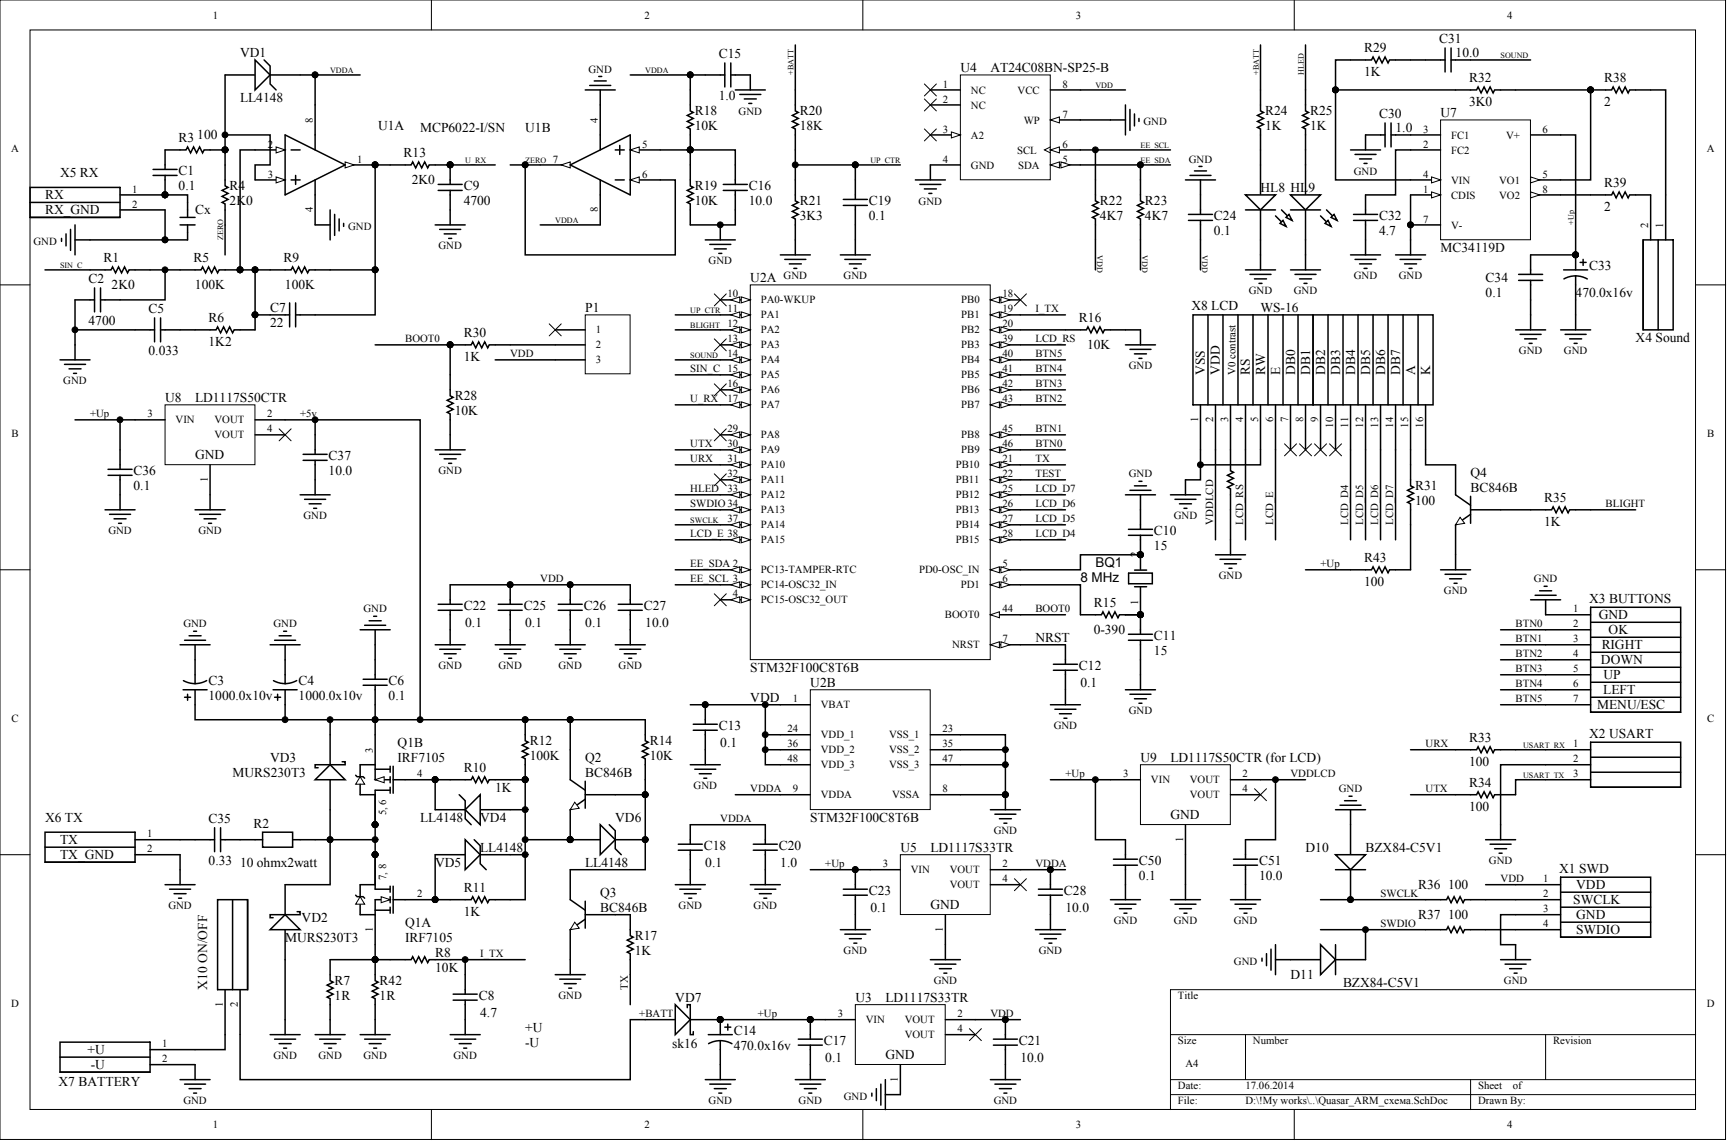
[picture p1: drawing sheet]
<svg xmlns="http://www.w3.org/2000/svg" width="488mm" height="322mm" viewBox="0 0 488 322" stroke-linecap="round" stroke-linejoin="round" font-family="sans-serif">
<defs><g id="words">
<g font-size="3.8">
<text x="67.7" y="16.1">VD1</text>
<text x="202.8" y="16.5">C15</text>
<text x="384.9" y="14.8">R29</text>
<text x="406" y="12.3">C31</text>
<text x="410.7" y="16.1">10.0</text>
<text x="271" y="20.3">U4</text>
<text x="279.4" y="20.3">AT24C08BN-SP25-B</text>
<text x="384.9" y="21.6">1K</text>
<text x="414.5" y="23.3">R32</text>
<text x="452.6" y="23.3">R38</text>
<text x="67.7" y="28.8">LL4148</text>
<text x="202.8" y="28.3">1.0</text>
<text x="196" y="32.6">R18</text>
<text x="225.7" y="32.6">R20</text>
<text x="356.9" y="32.6">R24</text>
<text x="369.6" y="32.6">R25</text>
<text x="389.1" y="33.4">C30</text>
<text x="406.4" y="33">U7</text>
<text x="414.5" y="30">3K0</text>
<text x="452.6" y="30">2</text>
<text x="50.4" y="40.2">R3</text>
<text x="55.7" y="39.3">100</text>
<text x="106.7" y="36.8">U1A</text>
<text x="118.5" y="37.2">MCP6022-I/SN</text>
<text x="148.2" y="37.2">U1B</text>
<text x="196" y="36.8">10K</text>
<text x="225.7" y="36.8">18K</text>
<text x="356.9" y="36.8">1K</text>
<text x="369.6" y="36.8">1K</text>
<text x="393.7" y="37.2">1.0</text>
<text x="113.9" y="44.4">R13</text>
<text x="16.9" y="49.9">X5 RX</text>
<text x="50.4" y="53.7">0.1</text>
<text x="50.4" y="49.5">C1</text>
<text x="64.8" y="53.7">R4</text>
<text x="116.2" y="52">2K0</text>
<text x="130.8" y="53.7">C9</text>
<text x="196" y="53.7">R19</text>
<text x="211.3" y="53.7">C16</text>
<text x="452.6" y="52.9">R39</text>
<text x="12.7" y="56.3">RX</text>
<text x="64.8" y="57.9">2K0</text>
<text x="130.8" y="57.9">4700</text>
<text x="196" y="57.9">10K</text>
<text x="211.3" y="57.9">10.0</text>
<text x="225.7" y="57.9">R21</text>
<text x="245.1" y="57.9">C19</text>
<text x="310.3" y="57.9">R22</text>
<text x="323" y="57.9">R23</text>
<text x="355.6" y="54.1">HL8 HL</text>
<text x="369.1" y="54.1">9</text>
<text x="452.6" y="59.6">2</text>
<text x="12.7" y="60.5">RX_GND</text>
<text x="55" y="60.5">Cx</text>
<text x="225.7" y="62.2">3K3</text>
<text x="245.1" y="62.2">0.1</text>
<text x="310.3" y="62.2">4K7</text>
<text x="323" y="62.2">4K7</text>
<text x="342.5" y="62.2">C24</text>
<text x="389.1" y="62.2">C32</text>
<text x="342.5" y="66.4">0.1</text>
<text x="389.1" y="66.4">4.7</text>
<text x="406.4" y="71.1">MC34119D</text>
<text x="29.2" y="74">R1</text>
<text x="54.6" y="74">R5</text>
<text x="80" y="74">R9</text>
<text x="448.4" y="76.1">C33</text>
<text x="25" y="79.9">C2</text>
<text x="31.5" y="81.6">2K0</text>
<text x="55" y="81.6">100K</text>
<text x="80.4" y="81.6">100K</text>
<text x="211.7" y="79.5">U2A</text>
<text x="419.1" y="83.7">0.1</text>
<text x="419.1" y="79.5">C34</text>
<text x="444.5" y="83.7">470.0x16v</text>
<text x="41.9" y="88.4">C5</text>
<text x="76.2" y="88">C7</text>
<text x="165.1" y="88">P1</text>
<text x="336.2" y="87.6">X8 LCD</text>
<text x="355.6" y="88">WS-16</text>
<text x="25" y="91.8">4700</text>
<text x="58.8" y="90.9">R6</text>
<text x="76.2" y="92.2">22</text>
<text x="130.8" y="95.2">R30</text>
<text x="304.4" y="90.9">R16</text>
<text x="41.9" y="100.2">0.033</text>
<text x="58.8" y="97.7">1K2</text>
<text x="130.8" y="101.9">1K</text>
<text x="306.7" y="98.6">10K</text>
<text x="461.5" y="96.4">X4 Sound</text>
<text x="340" y="105.7" transform="rotate(-90 340 105.7)">VSS</text>
<text x="344.2" y="105.7" transform="rotate(-90 344.2 105.7)">VDD</text>
<text x="352.7" y="105.7" transform="rotate(-90 352.7 105.7)">RS</text>
<text x="356.9" y="105.7" transform="rotate(-90 356.9 105.7)">RW</text>
<text x="361.1" y="105.7" transform="rotate(-90 361.1 105.7)">E</text>
<text x="365.4" y="105.7" transform="rotate(-90 365.4 105.7)">DB0</text>
<text x="369.6" y="105.7" transform="rotate(-90 369.6 105.7)">DB1</text>
<text x="373.8" y="105.7" transform="rotate(-90 373.8 105.7)">DB2</text>
<text x="378.1" y="105.7" transform="rotate(-90 378.1 105.7)">DB3</text>
<text x="382.3" y="105.7" transform="rotate(-90 382.3 105.7)">DB4</text>
<text x="386.5" y="105.7" transform="rotate(-90 386.5 105.7)">DB5</text>
<text x="390.8" y="105.7" transform="rotate(-90 390.8 105.7)">DB6</text>
<text x="395" y="105.7" transform="rotate(-90 395 105.7)">DB7</text>
<text x="399.2" y="105.7" transform="rotate(-90 399.2 105.7)">A</text>
<text x="403.5" y="105.7" transform="rotate(-90 403.5 105.7)">K</text>
<text x="46.6" y="113.4">U8</text>
<text x="55" y="113.4">LD1117S50CTR</text>
<text x="128.3" y="112.9">R28</text>
<text x="128.3" y="117.2">10K</text>
<text x="55" y="129.4">GND</text>
<text x="92.7" y="129.9">C37</text>
<text x="37.7" y="134.1">C36</text>
<text x="92.7" y="134.1">10.0</text>
<text x="414.9" y="134.5">Q4</text>
<text x="37.7" y="138.3">0.1</text>
<text x="399.2" y="142.5">100</text>
<text x="399.2" y="138.3">R31</text>
<text x="414.9" y="138.7">BC846B</text>
<text x="435.7" y="141.7">R35</text>
<text x="435.7" y="148.5">1K</text>
<text x="325.6" y="155.2">15</text>
<text x="325.6" y="151">C10</text>
<text x="309.1" y="159.9">BQ1</text>
<text x="384.9" y="158.6">R43</text>
<text x="304.8" y="164.2">8 MHz</text>
<text x="384.9" y="165.4">100</text>
<text x="130.8" y="172.2">C22</text>
<text x="147.8" y="172.2">C25</text>
<text x="164.7" y="172.2">C26</text>
<text x="181.6" y="172.2">C27</text>
<text x="308.6" y="171.3">R15</text>
<text x="448.4" y="170">X3 BUTTONS</text>
<text x="131.2" y="176.8">0.1</text>
<text x="148.2" y="176.8">0.1</text>
<text x="165.1" y="176.8">0.1</text>
<text x="182.1" y="176.8">10.0</text>
<text x="308.6" y="178.9">0-390</text>
<text x="451.1" y="174.7">GND</text>
<text x="453.9" y="178.9">OK</text>
<text x="292.1" y="181">NRST</text>
<text x="325.6" y="184.9">15</text>
<text x="325.6" y="180.6">C11</text>
<text x="451.9" y="183.2">RIGHT</text>
<text x="211.7" y="189.5">STM32F100C8T6B</text>
<text x="304.4" y="189.1">C12</text>
<text x="451.7" y="187.4">DOWN</text>
<text x="452.4" y="191.6">UP</text>
<text x="58.8" y="197.5">1000.0x10v</text>
<text x="58.8" y="193.3">C3</text>
<text x="84.3" y="197.5">1000.0x10v</text>
<text x="84.3" y="193.3">C4</text>
<text x="109.7" y="197.5">0.1</text>
<text x="109.7" y="193.3">C6</text>
<text x="211.7" y="198">VDD</text>
<text x="228.6" y="193.7">U2B</text>
<text x="304.8" y="193.7">0.1</text>
<text x="452.3" y="195.8">LEFT</text>
<text x="450.6" y="200.1">MENU/ESC</text>
<text x="202.8" y="206">C13</text>
<text x="414.5" y="209.4">R33</text>
<text x="448.4" y="208.1">X2 USART</text>
<text x="76.2" y="214.9">VD3</text>
<text x="112.2" y="210.7">Q1B</text>
<text x="112.2" y="214.9">IRF7105</text>
<text x="149.5" y="214.5">100K</text>
<text x="149.5" y="210.2">R12</text>
<text x="165.1" y="214.9">Q2</text>
<text x="183.3" y="214.5">10K</text>
<text x="183.3" y="210.2">R14</text>
<text x="203.2" y="210.7">0.1</text>
<text x="321.8" y="214.9">U9</text>
<text x="330.2" y="214.9">LD1117S50CTR (for LCD)</text>
<text x="65.6" y="219.1">MURS230T3</text>
<text x="130.8" y="217.8">R10</text>
<text x="165.1" y="219.1">BC846B</text>
<text x="414.5" y="216.2">100</text>
<text x="139.7" y="223.3">1K</text>
<text x="414.5" y="222.1">R34</text>
<text x="12.7" y="231.8">X6 TX</text>
<text x="58.8" y="232.2">C35</text>
<text x="71.6" y="233.5">R2</text>
<text x="118.5" y="231.8">LL4148</text>
<text x="135.5" y="231.8">VD4</text>
<text x="173.6" y="231.8">VD6</text>
<text x="228.6" y="231.8">STM32F100C8T6B</text>
<text x="330.2" y="231">GND</text>
<text x="414.5" y="228.8">100</text>
<text x="16.9" y="238.2">TX</text>
<text x="198.6" y="239.8">C18</text>
<text x="219.7" y="239.8">C20</text>
<text x="16.9" y="242.4">TX_GND</text>
<text x="58.8" y="244.1">0.33</text>
<text x="67.7" y="244.5">10 ohmx2watt</text>
<text x="122.8" y="244.5">VD5</text>
<text x="135.5" y="240.3">LL4148</text>
<text x="165.1" y="244.5">LL4148</text>
<text x="199" y="244.5">0.1</text>
<text x="220.2" y="244.5">1.0</text>
<text x="254" y="240.3">U5</text>
<text x="262.5" y="240.3">LD1117S33TR</text>
<text x="321.3" y="244.1">C50</text>
<text x="355.2" y="244.1">C51</text>
<text x="368.3" y="240.3">D10</text>
<text x="385.3" y="240.3">BZX84-C5V1</text>
<text x="130.8" y="251.7">R11</text>
<text x="321.3" y="248.3">0.1</text>
<text x="355.2" y="248.3">10.0</text>
<text x="400.1" y="250.8">R36</text>
<text x="408.6" y="250.8">100</text>
<text x="439.9" y="246.2">X1 SWD</text>
<text x="444.7" y="250.8">VDD</text>
<text x="169.4" y="253">Q3</text>
<text x="169.4" y="257.2">BC846B</text>
<text x="245.1" y="252.5">C23</text>
<text x="245.6" y="257.2">0.1</text>
<text x="262.5" y="256.3">GND</text>
<text x="300.2" y="252.5">C28</text>
<text x="300.6" y="257.2">10.0</text>
<text x="443.9" y="255.1">SWCLK</text>
<text x="85.1" y="260.1">VD2</text>
<text x="114.3" y="261.4">Q1A</text>
<text x="130.8" y="258.5">1K</text>
<text x="400.1" y="259.3">R37</text>
<text x="408.6" y="259.3">100</text>
<text x="444.7" y="259.3">GND</text>
<text x="444.7" y="263.5">SWDIO</text>
<text x="80.4" y="265.6">MURS230T3</text>
<text x="114.3" y="265.6">IRF7105</text>
<text x="122.8" y="269.9">R8</text>
<text x="179.1" y="269.5">1K</text>
<text x="179.1" y="265.2">R17</text>
<text x="122.8" y="274.1">10K</text>
<text x="58.4" y="279.2" transform="rotate(-90 58.4 279.2)">X10 ON/OFF</text>
<text x="94.4" y="277.9">R7</text>
<text x="107.1" y="277.9">R42</text>
<text x="364.1" y="276.2">D11</text>
<text x="378.9" y="278.3">BZX84-C5V1</text>
<text x="94.4" y="282.1">1R</text>
<text x="107.1" y="282.1">1R</text>
<text x="135.1" y="282.1">C8</text>
<text x="135.5" y="286.8">4.7</text>
<text x="190.5" y="282.6">VD7</text>
<text x="241.3" y="282.6">U3</text>
<text x="249.8" y="282.6">LD1117S33TR</text>
<text x="148.2" y="291">+U</text>
<text x="207" y="291.9">C14</text>
<text x="24.7" y="297.4">+U</text>
<text x="148.2" y="295.3">-U</text>
<text x="189.7" y="295.7">sk16</text>
<text x="207" y="296.1">470.0x16v</text>
<text x="232.4" y="294.8">C17</text>
<text x="232.9" y="299.5">0.1</text>
<text x="249.8" y="298.6">GND</text>
<text x="287.5" y="294.8">C21</text>
<text x="287.9" y="299.5">10.0</text>
<text x="25.6" y="301.6">-U</text>
<text x="16.5" y="306.3">X7 BATTERY</text>
</g>
<g font-size="3">
<text x="60.1" y="5.2">1</text>
<text x="181.8" y="5.2">2</text>
<text x="303.5" y="5.2">3</text>
<text x="425.2" y="5.2">4</text>
<text x="166" y="20.5">GND</text>
<text x="266.1" y="24.7">1</text>
<text x="266.1" y="28.9">2</text>
<text x="273.9" y="26.4">NC</text>
<text x="287.1" y="26.4">VCC</text>
<text x="299.8" y="24.7">8</text>
<text x="88.2" y="34.7" transform="rotate(-90 88.2 34.7)">8</text>
<text x="168.7" y="34.7" transform="rotate(-90 168.7 34.7)">4</text>
<text x="208.4" y="32.3">GND</text>
<text x="273.9" y="30.6">NC</text>
<text x="288.8" y="34.8">WP</text>
<text x="299.8" y="33.2">7</text>
<text x="322.6" y="35.3">GND</text>
<text x="75.5" y="41.6">2</text>
<text x="181.2" y="41.6">5</text>
<text x="266.1" y="37.4">3</text>
<text x="273.9" y="39.1">A2</text>
<text x="299.8" y="41.6">6</text>
<text x="401.5" y="37.4">3</text>
<text x="401.5" y="41.6">2</text>
<text x="409.4" y="39.1">FC1</text>
<text x="424.9" y="39.1">V+</text>
<text x="435.2" y="37.4">6</text>
<text x="3.1" y="42.9">A</text>
<text x="100.8" y="45.8">1</text>
<text x="156" y="45.8">7</text>
<text x="266.1" y="45.8">4</text>
<text x="273.9" y="47.5">GND</text>
<text x="287" y="43.3">SCL</text>
<text x="287.3" y="47.5">SDA</text>
<text x="299.8" y="45.8">5</text>
<text x="335.4" y="45.8">GND</text>
<text x="409.4" y="43.3">FC2</text>
<text x="481.6" y="42.9">A</text>
<text x="75.5" y="50.1">3</text>
<text x="181.2" y="50.1">6</text>
<text x="382" y="49.2">GND</text>
<text x="401.5" y="50.1">4</text>
<text x="409.4" y="51.8">VIN</text>
<text x="423" y="51.8">VO1</text>
<text x="435.2" y="50.1">5</text>
<text x="37.3" y="54.3">1</text>
<text x="37.3" y="58.5">2</text>
<text x="88.2" y="59.9" transform="rotate(-90 88.2 59.9)">4</text>
<text x="168.7" y="59.9" transform="rotate(-90 168.7 59.9)">8</text>
<text x="259.2" y="57.7">GND</text>
<text x="401.5" y="54.3">1</text>
<text x="409.4" y="56">CDIS</text>
<text x="423" y="56">VO2</text>
<text x="435.2" y="54.3">8</text>
<text x="98.2" y="64.9">GND</text>
<text x="401.5" y="62.8">7</text>
<text x="409.4" y="64.5">V-</text>
<text x="465" y="64.3" transform="rotate(-90 465 64.3)">2</text>
<text x="469.3" y="64.3" transform="rotate(-90 469.3 64.3)">1</text>
<text x="9.4" y="69.1">GND</text>
<text x="123.7" y="70.4">GND</text>
<text x="199.9" y="74.6">GND</text>
<text x="205.3" y="83.9">10</text>
<text x="221.1" y="78.8">GND</text>
<text x="238" y="78.8">GND</text>
<text x="282.8" y="83.9">18</text>
<text x="352.3" y="83.1">GND</text>
<text x="365" y="83.1">GND</text>
<text x="382" y="78.8">GND</text>
<text x="394.7" y="78.8">GND</text>
<text x="205.3" y="88.1">11</text>
<text x="214.7" y="85.6">PA0-WKUP</text>
<text x="214.7" y="89.8">PA1</text>
<text x="271.2" y="85.6">PB0</text>
<text x="271.2" y="89.8">PB1</text>
<text x="282.8" y="88.1">19</text>
<text x="292.1" y="88.1">I_TX</text>
<text x="168.1" y="94.1">1</text>
<text x="205.3" y="92.4">12</text>
<text x="214.7" y="94.1">PA2</text>
<text x="271.2" y="94.1">PB2</text>
<text x="282.8" y="92.4">20</text>
<text x="114.3" y="96.6">BOOT0</text>
<text x="143.9" y="100.8">VDD</text>
<text x="168.1" y="98.3">2</text>
<text x="205.3" y="96.6">13</text>
<text x="205.3" y="100.8">14</text>
<text x="214.7" y="98.3">PA3</text>
<text x="271.2" y="98.3">PB3</text>
<text x="282.8" y="96.6">39</text>
<text x="282.8" y="100.8">40</text>
<text x="292.1" y="96.6">LCD_RS</text>
<text x="292.1" y="100.8">BTN5</text>
<text x="428.5" y="100">GND</text>
<text x="441.2" y="100">GND</text>
<text x="168.1" y="102.5">3</text>
<text x="194.8" y="105.1">SIN_C 15</text>
<text x="214.7" y="102.5">PA4</text>
<text x="214.7" y="106.8">PA5</text>
<text x="271.2" y="102.5">PB4</text>
<text x="271.2" y="106.8">PB5</text>
<text x="282.8" y="105.1">41</text>
<text x="292.1" y="105.1">BTN4</text>
<text x="318.5" y="104.2">GND</text>
<text x="348.6" y="105.7" transform="rotate(-90 348.6 105.7)">V0 contrast</text>
<text x="17.9" y="108.5">GND</text>
<text x="194.8" y="113.5">U_RX</text>
<text x="205.3" y="109.3">16</text>
<text x="205.3" y="113.5">17</text>
<text x="214.7" y="111">PA6</text>
<text x="271.2" y="111">PB6</text>
<text x="282.8" y="109.3">42</text>
<text x="282.8" y="113.5">43</text>
<text x="292.1" y="109.3">BTN3</text>
<text x="292.1" y="113.5">BTN2</text>
<text x="25.4" y="117.8">+Up</text>
<text x="41.7" y="117.8">3</text>
<text x="49.5" y="119.5">VIN</text>
<text x="60.5" y="119.5">VOUT</text>
<text x="75.4" y="117.8">2</text>
<text x="84.7" y="117.8">+5v</text>
<text x="214.7" y="115.2">PA7</text>
<text x="271.2" y="115.2">PB7</text>
<text x="338" y="119.1" transform="rotate(-90 338 119.1)">1</text>
<text x="342.3" y="119.1" transform="rotate(-90 342.3 119.1)">2</text>
<text x="346.5" y="119.1" transform="rotate(-90 346.5 119.1)">3</text>
<text x="350.7" y="119.1" transform="rotate(-90 350.7 119.1)">4</text>
<text x="355" y="119.1" transform="rotate(-90 355 119.1)">5</text>
<text x="359.2" y="119.1" transform="rotate(-90 359.2 119.1)">6</text>
<text x="363.4" y="119.1" transform="rotate(-90 363.4 119.1)">7</text>
<text x="367.7" y="119.1" transform="rotate(-90 367.7 119.1)">8</text>
<text x="371.9" y="119.1" transform="rotate(-90 371.9 119.1)">9</text>
<text x="3.2" y="123.3">B</text>
<text x="60.5" y="123.7">VOUT</text>
<text x="75.4" y="122">4</text>
<text x="205.3" y="122">29</text>
<text x="214.7" y="123.7">PA8</text>
<text x="271.2" y="123.7">PB8</text>
<text x="282.8" y="122">45</text>
<text x="292.1" y="122">BTN1</text>
<text x="376.1" y="120.6" transform="rotate(-90 376.1 120.6)">10</text>
<text x="380.4" y="120.6" transform="rotate(-90 380.4 120.6)">11</text>
<text x="384.6" y="120.6" transform="rotate(-90 384.6 120.6)">12</text>
<text x="388.8" y="120.6" transform="rotate(-90 388.8 120.6)">13</text>
<text x="393.1" y="120.6" transform="rotate(-90 393.1 120.6)">14</text>
<text x="397.3" y="120.6" transform="rotate(-90 397.3 120.6)">15</text>
<text x="401.5" y="120.6" transform="rotate(-90 401.5 120.6)">16</text>
<text x="481.6" y="123.3">B</text>
<text x="194.8" y="126.2">UTX</text>
<text x="194.8" y="130.5">URX</text>
<text x="205.3" y="126.2">30</text>
<text x="205.3" y="130.5">31</text>
<text x="214.7" y="127.9">PA9</text>
<text x="271.2" y="127.9">PB9</text>
<text x="282.8" y="126.2">46</text>
<text x="282.8" y="130.5">21</text>
<text x="292.1" y="126.2">BTN0</text>
<text x="292.1" y="130.5">TX</text>
<text x="58.6" y="136" transform="rotate(-90 58.6 136)">1</text>
<text x="123.7" y="133.8">GND</text>
<text x="205.3" y="134.7">32</text>
<text x="214.7" y="132.1">PA10</text>
<text x="214.7" y="136.4">PA11</text>
<text x="269.7" y="132.1">PB10</text>
<text x="269.7" y="136.4">PB11</text>
<text x="282.8" y="134.7">22</text>
<text x="292.1" y="134.7">TEST</text>
<text x="318.5" y="134.7">GND</text>
<text x="194.8" y="138.9">HLED</text>
<text x="194.8" y="143.1">SWDIO34</text>
<text x="205.3" y="138.9">33</text>
<text x="214.7" y="140.6">PA12</text>
<text x="269.7" y="140.6">PB12</text>
<text x="282.8" y="138.9">25</text>
<text x="282.8" y="143.1">26</text>
<text x="292.1" y="138.9">LCD_D7</text>
<text x="292.1" y="143.1">LCD_D6</text>
<text x="453" y="143.1">BLIGHT</text>
<text x="85.6" y="146.5">GND</text>
<text x="205.3" y="147.4">37</text>
<text x="214.7" y="144.8">PA13</text>
<text x="214.7" y="149.1">PA14</text>
<text x="269.7" y="144.8">PB13</text>
<text x="269.7" y="149.1">PB14</text>
<text x="282.8" y="147.4">27</text>
<text x="292.1" y="147.4">LCD_D5</text>
<text x="331.2" y="146.5">GND</text>
<text x="342.3" y="148" transform="rotate(-90 342.3 148)">VDDLCD</text>
<text x="350.7" y="148" transform="rotate(-90 350.7 148)">LCD_RS</text>
<text x="359.2" y="148" transform="rotate(-90 359.2 148)">LCD_E</text>
<text x="380.4" y="148" transform="rotate(-90 380.4 148)">LCD_D4</text>
<text x="384.6" y="148" transform="rotate(-90 384.6 148)">LCD_D5</text>
<text x="388.8" y="148" transform="rotate(-90 388.8 148)">LCD_D6</text>
<text x="393.1" y="148" transform="rotate(-90 393.1 148)">LCD_D7</text>
<text x="30.6" y="150.8">GND</text>
<text x="56" y="150.8">GND</text>
<text x="194.8" y="151.6">LCD_E 38</text>
<text x="214.7" y="153.3">PA15</text>
<text x="269.7" y="153.3">PB15</text>
<text x="282.8" y="151.6">28</text>
<text x="292.1" y="151.6">LCD_D4</text>
<text x="194.8" y="160.1">EE_SDA 2</text>
<text x="214.7" y="161.8">PC13-TAMPER-RTC</text>
<text x="259.3" y="161.8">PD0-OSC_IN</text>
<text x="282.8" y="160.1">5</text>
<text x="321.1" y="157.3" transform="rotate(-90 321.1 157.3)">2</text>
<text x="372.6" y="160.1">+Up</text>
<text x="152.4" y="164.3">VDD</text>
<text x="194.8" y="164.3">EE_SCL 3</text>
<text x="214.7" y="166">PC14-OSC32_IN</text>
<text x="271" y="166">PD1</text>
<text x="282.8" y="164.3">6</text>
<text x="343.9" y="163.4">GND</text>
<text x="407.4" y="167.7">GND</text>
<text x="432.8" y="164.3">GND</text>
<text x="102.5" y="172.8">GND</text>
<text x="206.8" y="168.5">4</text>
<text x="214.7" y="170.2">PC15-OSC32_OUT</text>
<text x="282.8" y="172.8">44</text>
<text x="292.1" y="172.8">BOOT0</text>
<text x="321.1" y="170.6" transform="rotate(-90 321.1 170.6)">1</text>
<text x="443.9" y="172.8">1</text>
<text x="51.7" y="177">GND</text>
<text x="77.1" y="177">GND</text>
<text x="266.6" y="174.4">BOOT0</text>
<text x="427.6" y="177">BTN0</text>
<text x="443.9" y="177">2</text>
<text x="268.6" y="182.9">NRST</text>
<text x="282.8" y="181.2">7</text>
<text x="427.6" y="181.2">BTN1</text>
<text x="427.6" y="185.4">BTN2</text>
<text x="443.9" y="181.2">3</text>
<text x="443.9" y="185.4">4</text>
<text x="123.7" y="188.8">GND</text>
<text x="140.6" y="188.8">GND</text>
<text x="157.6" y="188.8">GND</text>
<text x="174.5" y="188.8">GND</text>
<text x="427.6" y="189.7">BTN3</text>
<text x="443.9" y="189.7">5</text>
<text x="427.6" y="193.9">BTN4</text>
<text x="443.9" y="193.9">6</text>
<text x="3.2" y="203.6">C</text>
<text x="223.7" y="198.1">1</text>
<text x="231.6" y="199.8">VBAT</text>
<text x="318.5" y="201.5">GND</text>
<text x="427.6" y="198.1">BTN5</text>
<text x="443.9" y="198.1">7</text>
<text x="481.6" y="203.6">C</text>
<text x="222.2" y="206.6">24</text>
<text x="231.6" y="208.3">VDD_1</text>
<text x="250.9" y="208.3">VSS_1</text>
<text x="265.9" y="206.6">23</text>
<text x="297.3" y="205.7">GND</text>
<text x="105.2" y="212.3" transform="rotate(-90 105.2 212.3)">3</text>
<text x="222.2" y="210.8">36</text>
<text x="222.2" y="215.1">48</text>
<text x="231.6" y="212.5">VDD_2</text>
<text x="250.9" y="212.5">VSS_2</text>
<text x="265.9" y="210.8">35</text>
<text x="265.9" y="215.1">47</text>
<text x="402.2" y="210.8">URX</text>
<text x="443.9" y="210.8">1</text>
<text x="443.9" y="215.1">2</text>
<text x="117.7" y="219.3">4</text>
<text x="231.6" y="216.7">VDD_3</text>
<text x="250.9" y="216.7">VSS_3</text>
<text x="300.6" y="219.3">+Up</text>
<text x="316.9" y="219.3">3</text>
<text x="324.7" y="221">VIN</text>
<text x="335.7" y="221">VOUT</text>
<text x="350.6" y="219.3">2</text>
<text x="364.1" y="219.3">VDDLCD</text>
<text x="443.9" y="219.3">3</text>
<text x="195.7" y="222.7">GND</text>
<text x="211.7" y="223.5">VDDA</text>
<text x="223.7" y="223.5">9</text>
<text x="231.6" y="225.2">VDDA</text>
<text x="251.7" y="225.2">VSSA</text>
<text x="265.9" y="223.5">8</text>
<text x="335.7" y="225.2">VOUT</text>
<text x="350.6" y="223.5">4</text>
<text x="377.7" y="223.5">GND</text>
<text x="402.2" y="223.5">UTX</text>
<text x="109" y="230" transform="rotate(-90 109 230)">5, 6</text>
<text x="203.2" y="232">VDDA</text>
<text x="41.5" y="236.2">1</text>
<text x="280.4" y="235.4">GND</text>
<text x="333.8" y="237.6" transform="rotate(-90 333.8 237.6)">1</text>
<text x="41.5" y="240.4">2</text>
<text x="232.9" y="244.7">+Up</text>
<text x="249.1" y="244.7">3</text>
<text x="282.8" y="244.7">2</text>
<text x="292.1" y="244.7">VDDA</text>
<text x="420.1" y="243.8">GND</text>
<text x="109" y="248.3" transform="rotate(-90 109 248.3)">7, 8</text>
<text x="257" y="246.4">VIN</text>
<text x="268" y="246.4">VOUT</text>
<text x="268" y="250.6">VOUT</text>
<text x="282.8" y="248.9">4</text>
<text x="423.4" y="248.9">VDD</text>
<text x="435.4" y="248.9">1</text>
<text x="47.5" y="256.5">GND</text>
<text x="117.7" y="253.1">2</text>
<text x="191.5" y="256.5">GND</text>
<text x="212.6" y="256.5">GND</text>
<text x="389.5" y="253.1">SWCLK</text>
<text x="435.4" y="253.1">2</text>
<text x="435.4" y="257.4">3</text>
<text x="105.2" y="262.9" transform="rotate(-90 105.2 262.9)">1</text>
<text x="266.1" y="262.9" transform="rotate(-90 266.1 262.9)">1</text>
<text x="314.2" y="260.7">GND</text>
<text x="331.2" y="260.7">GND</text>
<text x="348.1" y="260.7">GND</text>
<text x="389.5" y="261.6">SWDIO</text>
<text x="435.4" y="261.6">4</text>
<text x="238" y="269.2">GND</text>
<text x="293.1" y="269.2">GND</text>
<text x="135.5" y="270">I_TX</text>
<text x="348.1" y="272.2">GND</text>
<text x="157.6" y="281.9">GND</text>
<text x="177.1" y="279.2" transform="rotate(-90 177.1 279.2)">TX</text>
<text x="263.4" y="277.7">GND</text>
<text x="332.4" y="281.9">Title</text>
<text x="424.3" y="277.7">GND</text>
<text x="3.1" y="284">D</text>
<text x="62.8" y="284.1" transform="rotate(-90 62.8 284.1)">1</text>
<text x="67.1" y="284.1" transform="rotate(-90 67.1 284.1)">2</text>
<text x="180.4" y="287">+BATT</text>
<text x="213.8" y="287">+Up</text>
<text x="236.4" y="287">3</text>
<text x="270.1" y="287">2</text>
<text x="279.4" y="287">VDD</text>
<text x="481.6" y="284">D</text>
<text x="244.3" y="288.7">VIN</text>
<text x="255.3" y="288.7">VOUT</text>
<text x="255.3" y="292.9">VOUT</text>
<text x="270.1" y="291.2">4</text>
<text x="45.7" y="295.4">1</text>
<text x="45.7" y="299.7">2</text>
<text x="77.1" y="298.8">GND</text>
<text x="89.8" y="298.8">GND</text>
<text x="102.5" y="298.8">GND</text>
<text x="127.9" y="298.8">GND</text>
<text x="332.4" y="294.6">Size</text>
<text x="353.5" y="294.6">Number</text>
<text x="438.2" y="294.6">Revision</text>
<text x="253.4" y="305.2" transform="rotate(-90 253.4 305.2)">1</text>
<text x="334.5" y="300.9">A4</text>
<text x="51.7" y="311.5">GND</text>
<text x="199.9" y="311.5">GND</text>
<text x="225.3" y="311.5">GND</text>
<text x="238.1" y="310.2">GND</text>
<text x="280.4" y="311.5">GND</text>
<text x="332.4" y="307.3">Date:</text>
<text x="332.4" y="311.5">File:</text>
<text x="351.4" y="307.3">17.06.2014</text>
<text x="351.4" y="311.5">D:\!My works\..\Quasar_ARM_схема.SchDoc</text>
<text x="417" y="307.3">Sheet</text>
<text x="417" y="311.5">Drawn By:</text>
<text x="426.8" y="307.3">of</text>
<text x="60.1" y="318.3">1</text>
<text x="181.8" y="318.3">2</text>
<text x="303.5" y="318.3">3</text>
<text x="425.2" y="318.3">4</text>
</g>
<g font-size="2.3">
<text x="423.4" y="16.4">SOUND</text>
<text x="93.1" y="20.6">VDDA</text>
<text x="182.1" y="20.6">VDDA</text>
<text x="223.9" y="21.1" transform="rotate(-90 223.9 21.1)">+BATT</text>
<text x="355.1" y="21.1" transform="rotate(-90 355.1 21.1)">+BATT</text>
<text x="367.8" y="21.1" transform="rotate(-90 367.8 21.1)">HLED</text>
<text x="309.1" y="24.9">VDD</text>
<text x="321.8" y="41.8">EE_SCL</text>
<text x="131.2" y="46">U_RX</text>
<text x="148.2" y="46">ZERO</text>
<text x="245.6" y="46">UP_CTR</text>
<text x="321.8" y="46">EE_SDA</text>
<text x="156.7" y="62.9">VDDA</text>
<text x="444" y="63.4" transform="rotate(-90 444 63.4)">+Up</text>
<text x="63" y="67.7" transform="rotate(-90 63 67.7)">ZERO</text>
<text x="309.6" y="71.9" transform="rotate(90 309.6 71.9)">VDD</text>
<text x="322.3" y="71.9" transform="rotate(90 322.3 71.9)">VDD</text>
<text x="339.2" y="71.9" transform="rotate(90 339.2 71.9)">VDD</text>
<text x="16.9" y="75.6">SIN_C</text>
<text x="194.8" y="88.3">UP_CTR</text>
<text x="194.8" y="92.5">BLIGHT</text>
<text x="194.8" y="101">SOUND</text>
<text x="194.8" y="147.5">SWCLK</text>
<text x="429.7" y="211">USART_RX</text>
<text x="429.7" y="219.5">USART_TX</text>
</g>
</g></defs>
<g fill="#fff" stroke="#000" stroke-width=".28">
<path d="M0 0h486.8v321.4h-486.8z"/>
<path d="M8.5 8.5h469.9v304.5h-469.9z"/>
</g>
<g fill="none" stroke="#000" stroke-width=".28">
<path d="M121.7 0v8.5M243.4 0v8.5M365.2 0v8.5M0 80.4h8.5M478.4 80.4h8.5M0 160.7h8.5M478.4 160.7h8.5M0 241.1h8.5M478.4 241.1h8.5M478.4 279.2h-148.2v33.8M330.2 291.9h148.2M351.4 291.9v12.7"/>
<path d="M436.1 291.9v12.7M121.7 313v8.5M243.4 313v8.5M330.2 304.6h148.2M330.2 308.8h148.2M365.2 313v8.5M414.9 304.6v8.4"/>
</g>
<path d="M211.7 80.4h67.7v105.7h-67.7z" fill="#fff" stroke="#000" stroke-width=".28"/>
<path d="M279.4 173.4h8.5" fill="none" stroke="#000" stroke-width=".42"/>
<path d="M279.4 173.4l2.6-.8v1.7z" fill="#fff" stroke="#000" stroke-width=".28"/>
<path d="M279.4 181.9h8.5" fill="none" stroke="#000" stroke-width=".42"/>
<g fill="#fff" stroke="#000" stroke-width=".28">
<path d="M279.4 181.9l2.6-.9v1.7z"/>
<path d="M282.4 181l2.5 .9-2.5 .8z"/>
</g>
<path d="M279.4 160.7h8.5" fill="none" stroke="#000" stroke-width=".42"/>
<g fill="#fff" stroke="#000" stroke-width=".28">
<path d="M279.4 160.7l2.6-.8v1.7z"/>
<path d="M282.4 159.9l2.5 .8-2.5 .9z"/>
</g>
<path d="M279.4 165h8.5" fill="none" stroke="#000" stroke-width=".42"/>
<g fill="#fff" stroke="#000" stroke-width=".28">
<path d="M279.4 165l2.6-.9v1.7z"/>
<path d="M282.4 164.1l2.5 .9-2.5 .8z"/>
</g>
<path d="M203.2 84.6h8.5" fill="none" stroke="#000" stroke-width=".42"/>
<g fill="#fff" stroke="#000" stroke-width=".28">
<path d="M209.1 83.7l2.6 .9-2.6 .8z"/>
<path d="M206.2 84.6l2.5-.9v1.7z"/>
</g>
<path d="M203.2 88.8h8.5" fill="none" stroke="#000" stroke-width=".42"/>
<g fill="#fff" stroke="#000" stroke-width=".28">
<path d="M209.1 88l2.6 .8-2.6 .9z"/>
<path d="M206.2 88.8l2.5-.8v1.7z"/>
</g>
<path d="M203.2 93.1h8.5" fill="none" stroke="#000" stroke-width=".42"/>
<g fill="#fff" stroke="#000" stroke-width=".28">
<path d="M209.1 92.2l2.6 .9-2.6 .8z"/>
<path d="M206.2 93.1l2.5-.9v1.7z"/>
</g>
<path d="M203.2 97.3h8.5" fill="none" stroke="#000" stroke-width=".42"/>
<g fill="#fff" stroke="#000" stroke-width=".28">
<path d="M209.1 96.4l2.6 .9-2.6 .8z"/>
<path d="M206.2 97.3l2.5-.9v1.7z"/>
</g>
<path d="M203.2 101.5h8.5" fill="none" stroke="#000" stroke-width=".42"/>
<g fill="#fff" stroke="#000" stroke-width=".28">
<path d="M209.1 100.7l2.6 .8-2.6 .9z"/>
<path d="M206.2 101.5l2.5-.8v1.7z"/>
</g>
<path d="M203.2 105.7h8.5" fill="none" stroke="#000" stroke-width=".42"/>
<g fill="#fff" stroke="#000" stroke-width=".28">
<path d="M209.1 104.9l2.6 .8-2.6 .9z"/>
<path d="M206.2 105.7l2.5-.8v1.7z"/>
</g>
<path d="M203.2 110h8.5" fill="none" stroke="#000" stroke-width=".42"/>
<g fill="#fff" stroke="#000" stroke-width=".28">
<path d="M209.1 109.1l2.6 .9-2.6 .8z"/>
<path d="M206.2 110l2.5-.9v1.7z"/>
</g>
<path d="M203.2 114.2h8.5" fill="none" stroke="#000" stroke-width=".42"/>
<g fill="#fff" stroke="#000" stroke-width=".28">
<path d="M209.1 113.4l2.6 .8-2.6 .9z"/>
<path d="M206.2 114.2l2.5-.8v1.7z"/>
</g>
<path d="M203.2 122.7h8.5" fill="none" stroke="#000" stroke-width=".42"/>
<g fill="#fff" stroke="#000" stroke-width=".28">
<path d="M209.1 121.8l2.6 .9-2.6 .8z"/>
<path d="M206.2 122.7l2.5-.9v1.7z"/>
</g>
<path d="M203.2 126.9h8.5" fill="none" stroke="#000" stroke-width=".42"/>
<g fill="#fff" stroke="#000" stroke-width=".28">
<path d="M209.1 126.1l2.6 .8-2.6 .8z"/>
<path d="M206.2 126.9l2.5-.8v1.6z"/>
</g>
<path d="M203.2 131.1h8.5" fill="none" stroke="#000" stroke-width=".42"/>
<g fill="#fff" stroke="#000" stroke-width=".28">
<path d="M209.1 130.3l2.6 .8-2.6 .9z"/>
<path d="M206.2 131.1l2.5-.8v1.7z"/>
</g>
<path d="M203.2 135.4h8.5" fill="none" stroke="#000" stroke-width=".42"/>
<g fill="#fff" stroke="#000" stroke-width=".28">
<path d="M209.1 134.5l2.6 .9-2.6 .8z"/>
<path d="M206.2 135.4l2.5-.9v1.7z"/>
</g>
<path d="M203.2 139.6h8.5" fill="none" stroke="#000" stroke-width=".42"/>
<g fill="#fff" stroke="#000" stroke-width=".28">
<path d="M209.1 138.7l2.6 .9-2.6 .8z"/>
<path d="M206.2 139.6l2.5-.9v1.7z"/>
</g>
<path d="M203.2 143.8h8.5" fill="none" stroke="#000" stroke-width=".42"/>
<g fill="#fff" stroke="#000" stroke-width=".28">
<path d="M209.1 143l2.6 .8-2.6 .9z"/>
<path d="M206.2 143.8l2.5-.8v1.7z"/>
</g>
<path d="M203.2 148h8.5" fill="none" stroke="#000" stroke-width=".42"/>
<g fill="#fff" stroke="#000" stroke-width=".28">
<path d="M209.1 147.2l2.6 .8-2.6 .9z"/>
<path d="M206.2 148l2.5-.8v1.7z"/>
</g>
<path d="M203.2 152.3h8.5" fill="none" stroke="#000" stroke-width=".42"/>
<g fill="#fff" stroke="#000" stroke-width=".28">
<path d="M209.1 151.4l2.6 .9-2.6 .8z"/>
<path d="M206.2 152.3l2.5-.9v1.7z"/>
</g>
<path d="M279.4 84.6h8.5" fill="none" stroke="#000" stroke-width=".42"/>
<g fill="#fff" stroke="#000" stroke-width=".28">
<path d="M279.4 84.6l2.6-.9v1.7z"/>
<path d="M282.4 83.7l2.5 .9-2.5 .8z"/>
</g>
<path d="M279.4 88.8h8.5" fill="none" stroke="#000" stroke-width=".42"/>
<g fill="#fff" stroke="#000" stroke-width=".28">
<path d="M279.4 88.8l2.6-.8v1.7z"/>
<path d="M282.4 88l2.5 .8-2.5 .9z"/>
</g>
<path d="M279.4 93.1h8.5" fill="none" stroke="#000" stroke-width=".42"/>
<g fill="#fff" stroke="#000" stroke-width=".28">
<path d="M279.4 93.1l2.6-.9v1.7z"/>
<path d="M282.4 92.2l2.5 .9-2.5 .8z"/>
</g>
<path d="M279.4 97.3h8.5" fill="none" stroke="#000" stroke-width=".42"/>
<g fill="#fff" stroke="#000" stroke-width=".28">
<path d="M279.4 97.3l2.6-.9v1.7z"/>
<path d="M282.4 96.4l2.5 .9-2.5 .8z"/>
</g>
<path d="M279.4 101.5h8.5" fill="none" stroke="#000" stroke-width=".42"/>
<g fill="#fff" stroke="#000" stroke-width=".28">
<path d="M279.4 101.5l2.6-.8v1.7z"/>
<path d="M282.4 100.7l2.5 .8-2.5 .9z"/>
</g>
<path d="M279.4 105.7h8.5" fill="none" stroke="#000" stroke-width=".42"/>
<g fill="#fff" stroke="#000" stroke-width=".28">
<path d="M279.4 105.7l2.6-.8v1.7z"/>
<path d="M282.4 104.9l2.5 .8-2.5 .9z"/>
</g>
<path d="M279.4 110h8.5" fill="none" stroke="#000" stroke-width=".42"/>
<g fill="#fff" stroke="#000" stroke-width=".28">
<path d="M279.4 110l2.6-.9v1.7z"/>
<path d="M282.4 109.1l2.5 .9-2.5 .8z"/>
</g>
<path d="M279.4 114.2h8.5" fill="none" stroke="#000" stroke-width=".42"/>
<g fill="#fff" stroke="#000" stroke-width=".28">
<path d="M279.4 114.2l2.6-.8v1.7z"/>
<path d="M282.4 113.4l2.5 .8-2.5 .9z"/>
</g>
<path d="M279.4 122.7h8.5" fill="none" stroke="#000" stroke-width=".42"/>
<g fill="#fff" stroke="#000" stroke-width=".28">
<path d="M279.4 122.7l2.6-.9v1.7z"/>
<path d="M282.4 121.8l2.5 .9-2.5 .8z"/>
</g>
<path d="M279.4 126.9h8.5" fill="none" stroke="#000" stroke-width=".42"/>
<g fill="#fff" stroke="#000" stroke-width=".28">
<path d="M279.4 126.9l2.6-.8v1.6z"/>
<path d="M282.4 126.1l2.5 .8-2.5 .8z"/>
</g>
<path d="M279.4 131.1h8.5" fill="none" stroke="#000" stroke-width=".42"/>
<g fill="#fff" stroke="#000" stroke-width=".28">
<path d="M279.4 131.1l2.6-.8v1.7z"/>
<path d="M282.4 130.3l2.5 .8-2.5 .9z"/>
</g>
<path d="M279.4 135.4h8.5" fill="none" stroke="#000" stroke-width=".42"/>
<g fill="#fff" stroke="#000" stroke-width=".28">
<path d="M279.4 135.4l2.6-.9v1.7z"/>
<path d="M282.4 134.5l2.5 .9-2.5 .8z"/>
</g>
<path d="M279.4 139.6h8.5" fill="none" stroke="#000" stroke-width=".42"/>
<g fill="#fff" stroke="#000" stroke-width=".28">
<path d="M279.4 139.6l2.6-.9v1.7z"/>
<path d="M282.4 138.7l2.5 .9-2.5 .8z"/>
</g>
<path d="M279.4 143.8h8.5" fill="none" stroke="#000" stroke-width=".42"/>
<g fill="#fff" stroke="#000" stroke-width=".28">
<path d="M279.4 143.8l2.6-.8v1.7z"/>
<path d="M282.4 143l2.5 .8-2.5 .9z"/>
</g>
<path d="M279.4 148h8.5" fill="none" stroke="#000" stroke-width=".42"/>
<g fill="#fff" stroke="#000" stroke-width=".28">
<path d="M279.4 148l2.6-.8v1.7z"/>
<path d="M282.4 147.2l2.5 .8-2.5 .9z"/>
</g>
<path d="M279.4 152.3h8.5" fill="none" stroke="#000" stroke-width=".42"/>
<g fill="#fff" stroke="#000" stroke-width=".28">
<path d="M279.4 152.3l2.6-.9v1.7z"/>
<path d="M282.4 151.4l2.5 .9-2.5 .8z"/>
</g>
<path d="M203.2 160.7h8.5" fill="none" stroke="#000" stroke-width=".42"/>
<g fill="#fff" stroke="#000" stroke-width=".28">
<path d="M209.1 159.9l2.6 .8-2.6 .9z"/>
<path d="M206.2 160.7l2.5-.8v1.7z"/>
</g>
<path d="M203.2 165h8.5" fill="none" stroke="#000" stroke-width=".42"/>
<g fill="#fff" stroke="#000" stroke-width=".28">
<path d="M209.1 164.1l2.6 .9-2.6 .8z"/>
<path d="M206.2 165l2.5-.9v1.7z"/>
</g>
<path d="M203.2 169.2h8.5" fill="none" stroke="#000" stroke-width=".42"/>
<g fill="#fff" stroke="#000" stroke-width=".28">
<path d="M209.1 168.4l2.6 .8-2.6 .8z"/>
<path d="M206.2 169.2l2.5-.8v1.6z"/>
</g>
<path d="M228.6 194.6h33.9v33.8h-33.9z" fill="#fff" stroke="#000" stroke-width=".28"/>
<g fill="none" stroke="#000" stroke-width=".42">
<path d="M72 50.8h8.4M190.5 88.8h12.7M190.5 93.1h12.7M287.9 93.1h18.6l.5-.9 .8 1.7 .8-1.7 .9 1.7 .8-1.7 .9 1.7 .4-.8h10.2v4.2M287.9 88.8h12.7M287.9 97.3h12.7M317.5 97.3h8.5M318.8 98.6h5.9M320.1 99.8h3.4M190.5 101.5h12.7M190.5 105.7h12.7M190.5 114.2h12.7"/>
<path d="M287.9 101.5h12.7M287.9 105.7h12.7M287.9 114.2h12.7M287.9 110h12.7M321.3 101.1h.9M190.5 126.9h12.7M190.5 131.1h12.7M190.5 139.6h12.7M287.9 126.9h12.7M287.9 131.1h12.7M287.9 139.6h12.7M287.9 122.7h12.7"/>
<path d="M287.9 135.4h12.7M190.5 143.8h12.7M190.5 148h12.7M190.5 152.3h12.7M287.9 143.8h12.7M287.9 148h12.7M287.9 152.3h12.7M318.4 149.3h6.8M318.4 151h6.8M321.8 156.5h-17v4.2h-16.9M321.8 143.8v5.5M321.8 151v9.7"/>
<path d="M190.5 160.7h12.7M190.5 165h12.7M287.9 165h16.9v8.4h6l.4-.8 .8 1.7 .9-1.7 .8 1.7 .9-1.7 .8 1.7 .4-.9h6v5.5M287.9 173.4h12.7M318.4 178.9h6.8M318.4 161.7h6.7v3h-6.7zM320.1 160.8h3.4M320.1 165.5h3.4M321.8 165.7v4.1M194.8 198.8h33.8M199 198.8v5.5M215.9 198.8v16.9h12.7"/>
<path d="M287.9 181.9h12.7v5.5M296.4 198.8h8.4M297.2 187.4h6.8M297.2 189.1h6.8M300.6 189.1v9.7M317.5 194.6h8.5M318.4 180.6h6.8M318.8 195.8h5.9M320.1 197.1h3.4M321.3 198.4h.9M321.8 180.6v5.5M321.8 190.3v4.3"/>
<path d="M194.8 215.7h8.4M195.6 204.3h6.8M195.6 206h6.8M196 217h6M197.3 218.3h3.4M198.6 219.5h.8M199 206v9.7M215.9 207.3h12.7M215.9 211.5h12.7M262.5 207.3h8.5M262.5 211.5h21.2M262.5 215.7h21.2"/>
<path d="M297.6 200.1h6M298.9 201.3h3.4M300.2 202.6h.8M207.5 224.2h21.1M262.5 224.2h8.5M279.4 228.4h8.5M280.7 229.7h5.9M282 231h3.4M283.2 232.2h.9M283.7 224.2v4.2"/>
</g>
<g fill="#000" stroke="#000" stroke-width=".28">
<circle cx="321.7" cy="156.5" r=".83"/>
<circle cx="321.7" cy="173.4" r=".83"/>
<circle cx="199" cy="198.8" r=".83"/>
<circle cx="215.9" cy="198.8" r=".83"/>
<circle cx="215.9" cy="207.2" r=".83"/>
<circle cx="215.9" cy="211.5" r=".83"/>
<circle cx="283.6" cy="211.5" r=".83"/>
<circle cx="283.6" cy="215.7" r=".83"/>
<circle cx="283.6" cy="224.2" r=".83"/>
</g>
<g fill="none" stroke="#000" stroke-width=".28">
<path d="M201.5 82.9l3.4 3.4M201.5 95.6l3.4 3.4M204.9 82.9l-3.4 3.4M204.9 95.6l-3.4 3.4M286.2 82.9l3.4 3.4M289.6 82.9l-3.4 3.4M201.5 108.3l3.4 3.4M204.9 108.3l-3.4 3.4M201.5 121l3.4 3.4M201.5 133.7l3.4 3.3M204.9 121l-3.4 3.4M204.9 133.7l-3.4 3.3"/>
<path d="M201.5 167.5l3.4 3.4M204.9 167.5l-3.4 3.4"/>
</g>
<path d="M77.9 49.9l2.5 .9-2.5 .8z" fill="#fff" stroke="#000" stroke-width=".28"/>
<path d="M72 42.3h8.4" fill="none" stroke="#000" stroke-width=".42"/>
<path d="M77.9 41.4l2.5 .9-2.5 .8z" fill="#fff" stroke="#000" stroke-width=".28"/>
<path d="M97.4 46.5h8.4" fill="none" stroke="#000" stroke-width=".42"/>
<path d="M97.4 45.7l2.5 .8-2.5 .9z" fill="#fff" stroke="#000" stroke-width=".28"/>
<circle cx="105.8" cy="46.5" r=".83" fill="#000" stroke="#000" stroke-width=".28"/>
<path d="M80.4 38.1l17 8.4-17 8.5zM88.9 29.6v12.7M82.1 42.3h2.6M82.1 50.8h2.6M83.4 49.5v2.5M88.9 50.8v12.6M152.4 46.5h8.5" fill="none" stroke="#000" stroke-width=".42"/>
<path d="M158.3 46.5l2.6-.8v1.7z" fill="#fff" stroke="#000" stroke-width=".28"/>
<path d="M177.8 42.3h8.5" fill="none" stroke="#000" stroke-width=".42"/>
<path d="M177.8 42.3l2.6-.9v1.7z" fill="#fff" stroke="#000" stroke-width=".28"/>
<path d="M177.8 50.8h8.5" fill="none" stroke="#000" stroke-width=".42"/>
<path d="M177.8 50.8l2.6-.9v1.7z" fill="#fff" stroke="#000" stroke-width=".28"/>
<g fill="none" stroke="#000" stroke-width=".42">
<path d="M204.5 17.8v6.7M206.2 17.8v6.7M165.1 25.4h8.5M166.4 24.1h5.9M167.7 22.8h3.3M168.9 21.6h.9M169.4 25.4v16.9M177.8 21.1h26.7M194.8 21.1v10.2l.8 .4-1.7 .9 1.7 .8-1.7 .9 1.7 .8-1.7 .8 .9 .5v16l.8 .5-1.7 .8 1.7 .9-1.7 .8 1.7 .9-1.7 .8 .9 .4v5.9h12.7v-9.7M206.2 21.1h5.5v4.3M207.5 25.4h8.4M208.7 26.6h6"/>
<path d="M210 27.9h3.4M211.3 29.2h.8M355.6 25.4v5.9l.9 .4-1.7 .9 1.7 .8-1.7 .9 1.7 .8-1.7 .8 .8 .5v5.9M368.3 25.4v5.9l.9 .4-1.7 .9 1.7 .8-1.7 .9 1.7 .8-1.7 .8 .8 .5v5.9M43.2 47.8h6.8M43.2 49.5h6.8M46.6 47.8v-5.5h5.9l.4-.9 .9 1.7 .8-1.7 .9 1.7 .8-1.7 .9 1.7 .4-.8h5.9v10.1l.9 .5-1.7 .8 1.7 .9-1.7 .8 1.7 .9-1.7 .8 .8 .4v14.4M46.6 49.5v5.5M93.1 59.2v8.5M123.6 53.7h6.8M123.6 52h6.8M127 46.5v5.5"/>
<path d="M127 53.7v9.7M139.7 46.5h-18.6l-.4 .9-.9-1.7-.8 1.7-.9-1.7-.8 1.7-.9-1.7-.4 .8h-10.2v29.6M143.9 46.5h8.5M148.2 46.5v25.4h42.3v-21.1h-4.2M160.9 46.5l16.9-8.4v16.9zM169.4 50.8v12.6h-17M173.6 50.8h2.5M173.6 42.3h2.5M174.9 41v2.6M186.3 42.3h21.2v9.7M204.1 53.7h6.7M204.1 52h6.7"/>
<path d="M309.1 50.8v5.9l.8 .4-1.7 .8 1.7 .9-1.7 .8 1.7 .9-1.7 .8 .9 .5v5.9M12.7 76.1h18.6l.5-.8 .8 1.7 .8-1.7 .9 1.7 .8-1.7 .9 1.7 .4-.9h20.3l.5-.8 .8 1.7 .8-1.7 .9 1.7 .8-1.7 .9 1.7 .4-.9h20.3l.5-.8 .8 1.7 .9-1.7 .8 1.7 .8-1.7 .9 1.7 .4-.9h18.6M88.9 63.4h4.2M94.4 60.5v5.9M95.7 61.8v3.3M97 63v.9M105.8 76.1v12.7h-22.4M122.8 63.4h8.4M124.1 64.7h5.9M125.3 66h3.4M126.6 67.3h.8M199 67.7h8.5"/>
<path d="M200.3 68.9h5.9M201.5 70.2h3.4M202.8 71.5h.8M203.2 63.4v4.3M21.2 84.6h5.5M21.2 97.3v4.2M26.7 81.2v6.8M28.4 84.6h5.5M28.4 81.2v6.8M38.1 93.1h5.5M43.6 89.7v6.7M45.3 89.7v6.7"/>
<path d="M72 88.8v4.3h-6l-.4 .8-.8-1.7-.9 1.7-.8-1.7-.9 1.7-.8-1.7-.4 .9h-15.7M76.2 88.8h5.5M81.7 85.4v6.8M83.4 85.4v6.8M16.9 101.5h8.5M18.2 102.8h5.9M19.5 104.1h3.4M20.7 105.3h.9"/>
</g>
<g fill="#000" stroke="#000" stroke-width=".28">
<circle cx="194.7" cy="21.1" r=".83"/>
<circle cx="46.6" cy="55" r=".83"/>
<circle cx="63.5" cy="42.3" r=".83"/>
<circle cx="105.8" cy="46.5" r=".83"/>
<circle cx="127" cy="46.5" r=".83"/>
<circle cx="148.2" cy="46.5" r=".83"/>
<circle cx="194.7" cy="42.3" r=".83"/>
<circle cx="67.7" cy="76.1" r=".83"/>
<circle cx="72" cy="76.1" r=".83"/>
<circle cx="105.8" cy="76.1" r=".83"/>
<circle cx="203.2" cy="63.4" r=".83"/>
<circle cx="72" cy="88.8" r=".83"/>
</g>
<path d="M271 21.1h25.3v29.6h-25.3z" fill="#fff" stroke="#000" stroke-width=".28"/>
<path d="M262.5 25.4h8.5M262.5 29.6h8.5M262.5 38.1h8.5" fill="none" stroke="#000" stroke-width=".42"/>
<path d="M268.4 37.2l2.6 .9-2.6 .8z" fill="#fff" stroke="#000" stroke-width=".28"/>
<path d="M262.5 46.5h8.5M296.4 46.5h8.4" fill="none" stroke="#000" stroke-width=".42"/>
<g fill="#fff" stroke="#000" stroke-width=".28">
<path d="M296.4 46.5l2.5-.8v1.7z"/>
<path d="M299.3 45.7l2.6 .8-2.6 .9z"/>
</g>
<path d="M296.4 42.3h8.4" fill="none" stroke="#000" stroke-width=".42"/>
<path d="M296.4 41.4l-1.7 .9 1.7 .8" fill="none" stroke="#000" stroke-width=".28"/>
<path d="M296.4 42.3l2.5-.9v1.7z" fill="#fff" stroke="#000" stroke-width=".28"/>
<path d="M296.4 33.8h8.4" fill="none" stroke="#000" stroke-width=".42"/>
<path d="M296.4 33.8l2.5-.8v1.7z" fill="#fff" stroke="#000" stroke-width=".28"/>
<g fill="none" stroke="#000" stroke-width=".42">
<path d="M224.4 12.7v18.6l.8 .4-1.7 .9 1.7 .8-1.7 .9 1.7 .8-1.7 .8 .9 .5v20.3l.8 .4-1.7 .8 1.7 .9-1.7 .8 1.7 .9-1.7 .8 .9 .5v10.1M296.4 25.4h21.1M304.8 33.8h12.7M317.5 29.6v8.5M318.8 30.9v5.9M320.1 32.1v3.4M321.3 33.4v.9M8.5 52.9h25.4v8.4h-25.4zM8.5 57.1h25.4M33.9 55h12.7M33.9 59.2h12.7M224.4 46.5h29.6"/>
<path d="M237.9 57.9h6.8M237.9 56.3h6.8M241.3 46.5v9.8M241.3 57.9v14M258.3 50.8h8.4M259.5 52h6M260.8 53.3h3.4M262.1 54.6h.8M262.5 46.5v4.3M304.8 42.3h25.4M304.8 46.5h25.4M309.1 42.3v8.5"/>
<path d="M321.8 46.5v10.2l.8 .4-1.7 .8 1.7 .9-1.7 .8 1.7 .9-1.7 .8 .9 .5v14.3M334.5 50.8h8.4M335.7 49.5h6M337 48.2h3.4M338.3 46.9h.8M338.7 50.8v9.7M355.6 46.5v8.5M355.6 59.2v8.5M8.5 61.3h25.4M17.4 67.3v.8M18.6 66v3.4M19.9 64.7v5.9"/>
<path d="M21.2 63.4v8.5M21.2 67.7h4.2M46.6 76.1v8.5h-12.7M220.2 71.9h8.4M221.4 73.2h6M222.7 74.4h3.4M224 75.7h.8M237.1 71.9h8.5M238.4 73.2h5.9M239.6 74.4h3.4M240.9 75.7h.8M309.1 67.7v8.4"/>
<path d="M335.3 62.2h6.8M335.3 60.5h6.8M338.7 62.2v13.9M21.2 84.6v12.7M21.2 93.1h16.9"/>
</g>
<path d="M260.8 23.7l3.4 3.4M260.8 27.9l3.4 3.4M260.8 36.4l3.4 3.4M264.2 23.7l-3.4 3.4M264.2 27.9l-3.4 3.4M264.2 36.4l-3.4 3.4" fill="none" stroke="#000" stroke-width=".28"/>
<g fill="#000" stroke="#000" stroke-width=".28">
<circle cx="46.6" cy="55" r=".83"/>
<circle cx="224.4" cy="46.5" r=".83"/>
<circle cx="241.3" cy="46.5" r=".83"/>
<circle cx="309" cy="42.3" r=".83"/>
<circle cx="321.7" cy="46.5" r=".83"/>
<circle cx="46.6" cy="76.1" r=".83"/>
<circle cx="21.1" cy="93" r=".83"/>
</g>
<path d="M351.4 55h8.5l-4.3 4.2z" fill="#fff" stroke="#000" stroke-width=".42"/>
<path d="M361.6 59.2l2.9 3M359.9 60.9l2.9 3" fill="none" stroke="#000" stroke-width=".42"/>
<g fill="#fff" stroke="#000" stroke-width=".42">
<path d="M361.1 63l.9-.8 .8 1.7z"/>
<path d="M362.8 61.3l.9-.8 .8 1.7z"/>
</g>
<path d="M351.4 59.2h8.5M368.3 46.5v8.5M368.3 59.2v8.5" fill="none" stroke="#000" stroke-width=".42"/>
<path d="M364.1 55h8.5l-4.3 4.2z" fill="#fff" stroke="#000" stroke-width=".42"/>
<path d="M374.3 59.2l2.9 3M372.6 60.9l2.9 3" fill="none" stroke="#000" stroke-width=".42"/>
<g fill="#fff" stroke="#000" stroke-width=".42">
<path d="M373.8 63l.9-.8 .8 1.7z"/>
<path d="M375.5 61.3l.9-.8 .8 1.7z"/>
</g>
<g fill="none" stroke="#000" stroke-width=".42">
<path d="M355.6 12.7v12.7M368.3 12.7v12.7M355.6 42.3v4.2M364.1 59.2h8.5M368.3 42.3v4.2M351.4 76.1h8.5M352.7 77.4h5.9M353.9 78.7h3.4M355.2 79.9h.9M355.6 67.7v8.4M364.1 76.1h8.5M365.4 77.4h5.9"/>
<path d="M366.6 78.7h3.4M367.9 79.9h.9M368.3 67.7v8.4"/>
</g>
<path d="M406.4 33.8h25.4v33.8h-25.4z" fill="#fff" stroke="#000" stroke-width=".28"/>
<path d="M398 38.1h8.4M398 42.3h8.4M398 55h8.4" fill="none" stroke="#000" stroke-width=".42"/>
<path d="M403.9 54.1l2.5 .9-2.5 .8z" fill="#fff" stroke="#000" stroke-width=".28"/>
<path d="M398 50.8h8.4" fill="none" stroke="#000" stroke-width=".42"/>
<path d="M403.9 49.9l2.5 .9-2.5 .8z" fill="#fff" stroke="#000" stroke-width=".28"/>
<path d="M431.8 50.8h8.5" fill="none" stroke="#000" stroke-width=".42"/>
<path d="M431.8 49.9l2.6 .9-2.6 .8z" fill="#fff" stroke="#000" stroke-width=".28"/>
<path d="M431.8 55h8.5" fill="none" stroke="#000" stroke-width=".42"/>
<path d="M431.8 54.1l2.6 .9-2.6 .8z" fill="#fff" stroke="#000" stroke-width=".28"/>
<g fill="none" stroke="#000" stroke-width=".42">
<path d="M407.7 16.9h-15.7l-.4 .9-.8-1.7-.9 1.7-.8-1.7-.9 1.7-.8-1.7-.4 .8h-10.2v8.5M407.7 13.5v6.8M409.4 16.9h22.4M409.4 13.5v6.8M376.8 25.4h39.8l.4-.9 .9 1.7 .8-1.7 .9 1.7 .8-1.7 .9 1.7 .4-.8h33l.4-.9 .9 1.7 .8-1.7 .9 1.7 .8-1.7 .9 1.7 .4-.8h10.2v42.3M376.8 25.4v25.4h21.2M390.8 38.1h-5.5v4.2M390.8 34.7v6.7M392.5 38.1h5.5M392.5 34.7v6.7M431.8 38.1h12.7v33.8M448.8 25.4v25.4h-8.5"/>
<path d="M381 42.3h8.5M382.3 43.6h5.9M383.6 44.8h3.4M384.9 46.1h.8M398 42.3h-4.3v12.7h-8.4v5.5M398 55v16.9M440.3 55h14.4l.4-.9 .9 1.7 .8-1.7 .9 1.7 .8-1.7 .9 1.7 .4-.8h5.9v12.7M72 76.1v12.7h4.2M381 71.9h8.5M381.9 60.5h6.8M381.9 62.2h6.8M382.3 73.2h5.9"/>
<path d="M383.6 74.4h3.4M384.9 75.7h.8M385.3 62.2v9.7M393.7 71.9h8.5M395 73.2h5.9M396.3 74.4h3.4M397.6 75.7h.8M398 63.4h8.4M428.5 79.1h6.7M428.5 77.4h6.7M431.8 79.1v14M441.2 76.1h6.7"/>
<path d="M444.5 77.8l1.7 .3 1.6 .6M444.5 77.8l-1.7 .2-1.6 .7M444.5 71.9h-12.7v5.5M444.5 71.9v4.2M444.5 77.8v15.3M445.8 74h1.7M446.7 73.2v1.7M463.6 67.7h8.5v25.4h-8.5zM463.6 67.7v25.4M467.8 67.7v25.4M427.6 93.1h8.5M428.9 94.3h5.9"/>
<path d="M430.2 95.6h3.3M431.4 96.9h.9M440.3 93.1h8.5M441.6 94.3h5.9M442.9 95.6h3.3M444.1 96.9h.9M398 131.1v5.9l.8 .5-1.7 .8 1.7 .9-1.7 .8 1.7 .9-1.7 .8 .9 .4v5.9M321.8 169.8v3.6h-4.3M381 160.7h6l.4-.8 .8 1.7 .9-1.7 .8 1.7 .9-1.7 .8 1.7 .4-.9h6M271 207.3h12.7v16.9h-12.7"/>
</g>
<g fill="#000" stroke="#000" stroke-width=".28">
<circle cx="376.8" cy="25.4" r=".83"/>
<circle cx="448.8" cy="25.4" r=".83"/>
<circle cx="72" cy="76.1" r=".83"/>
<circle cx="398" cy="63.4" r=".83"/>
<circle cx="444.5" cy="71.9" r=".83"/>
<circle cx="72" cy="88.8" r=".83"/>
<circle cx="321.7" cy="173.4" r=".83"/>
<circle cx="283.6" cy="224.2" r=".83"/>
</g>
<path d="M46.6 114.2h25.3v16.9h-25.3z" fill="#fff" stroke="#000" stroke-width=".28"/>
<g fill="none" stroke="#000" stroke-width=".42">
<path d="M21.2 118.4h25.4M33.9 118.4v14M72 118.4h8.4M88.9 118.4v9.8M30.5 134.1h6.8M30.5 132.4h6.8M33.9 134.1v9.7M59.3 131.1v12.7M72 122.7h8.4M84.7 139.6h8.4M85.5 129.9h6.8M85.5 128.2h6.8"/>
<path d="M88.9 129.9v9.7M29.6 143.8h8.5M30.9 145.1h5.9M32.2 146.4h3.4M33.4 147.6h.9M55 143.8h8.5M56.3 145.1h5.9M57.6 146.4h3.4M58.8 147.6h.9M85.9 140.9h6M87.2 142.1h3.4M88.5 143.4h.8"/>
<path d="M105.8 241.1v8.5M105.8 250.8h4.3M105.8 256.8h4.3M110.1 253.8h-4.3v12.7M110.1 250v1.7M110.1 253v1.6M110.1 255.9v1.7M110.9 253.8h11.9M110.9 250v7.6"/>
</g>
<g fill="#000" stroke="#000" stroke-width=".28">
<circle cx="33.8" cy="118.4" r=".83"/>
<circle cx="88.9" cy="118.4" r=".83"/>
<circle cx="105.8" cy="241.1" r=".83"/>
<circle cx="122.8" cy="253.8" r=".83"/>
</g>
<path d="M107.5 253l2.6 .8-2.6 .8z" fill="#fff" stroke="#000" stroke-width=".28"/>
<path d="M101.6 255.1v2.9h4.2M101.6 249.6v3.4M105.8 241.1v9.7" fill="none" stroke="#000" stroke-width=".42"/>
<circle cx="105.8" cy="241.1" r=".83" fill="#000" stroke="#000" stroke-width=".28"/>
<path d="M101.6 253l1.3 2.1h-2.6z" fill="#fff" stroke="#000" stroke-width=".28"/>
<path d="M105.8 207.3v12.7h4.3M105.8 217h4.3M110.1 216.2v1.6M110.1 219.1v1.7M110.9 220h11.9M110.9 216.2v7.6M101.6 224.2h4.2v8.5M105.8 222.9h4.3M110.1 222.1v1.7M100.3 252.5l.5 .5h1.7l.4 .4M101.6 249.6h4.2" fill="none" stroke="#000" stroke-width=".42"/>
<g fill="#000" stroke="#000" stroke-width=".28">
<circle cx="122.8" cy="219.9" r=".83"/>
<circle cx="105.8" cy="232.6" r=".83"/>
<circle cx="105.8" cy="241.1" r=".83"/>
<circle cx="122.8" cy="253.8" r=".83"/>
</g>
<path d="M105.8 220l2.6-.9v1.7z" fill="#fff" stroke="#000" stroke-width=".28"/>
<path d="M101.6 215.7h4.2M105.8 222.9v1.3" fill="none" stroke="#000" stroke-width=".42"/>
<path d="M101.6 219.1l1.3 2.1h-2.6z" fill="#fff" stroke="#000" stroke-width=".28"/>
<g fill="none" stroke="#000" stroke-width=".42">
<path d="M53.3 179.4h3.4M54.6 178.1h.9M78.7 179.4h3.4M80 178.1h.9M101.6 177.7h8.5M102.9 176.4h5.9M104.2 175.1h3.3M105.4 173.9h.9M105.8 177.7v13.9M50.8 181.9h8.5M51.7 194.6h6.7M52.1 196.7h1.7"/>
<path d="M52.1 180.6h5.9M52.9 195.8v1.7M55 194.6v8.4h50.8M55 181.9v11M58.3 192a6.8 6.8 0 0 1-6.5 0M76.2 181.9h8.5M77.1 194.6h6.7M77.5 196.7h1.7M77.5 180.6h5.9M78.3 195.8v1.7M80.4 181.9v11M80.4 194.6v8.4"/>
<path d="M83.7 192a6.8 6.8 0 0 1-6.5 0M102.5 191.6h6.7M102.5 193.3h6.7M105.8 193.3v14M100.3 218.7l.5 .4h1.7l.4 .4M101.6 215.7v3.4M122.8 220h10.1l.5-.9 .8 1.7 .9-1.7 .8 1.7 .9-1.7 .8 1.7 .4-.8h5.9M160.9 211.5v8.5l4.2 2.9M12.7 234.8h25.4v8.4h-25.4zM12.7 239h25.4M38.1 236.9h22.4M60.5 233.5v6.8"/>
<path d="M62.2 236.9h11.9M62.2 233.5v6.8M74.1 234.8h8.5v4.2h-8.5zM82.6 236.9h23.2M101.6 221.2v3M105.8 232.7v8.4M165.1 225.5l-4.2 2.9v8.5M165.1 224.2h8.5M165.1 220.4v7.6M12.7 243.2h25.4M38.1 241.1h12.7v8.5M46.6 249.6h8.4"/>
<path d="M47.8 250.8h6M49.1 252.1h3.4M50.4 253.4h.8M127 253.8h5.9l.5-.8 .8 1.6 .9-1.6 .8 1.6 .9-1.6 .8 1.6 .4-.8h5.9M105.8 266.5v10.1l.9 .5-1.7 .8 1.7 .9-1.7 .8 1.7 .9-1.7 .8 .8 .4v10.2M127 270.7h-5.9l-.4 .9-.9-1.7-.8 1.7-.9-1.7-.8 1.7-.9-1.7-.4 .8h-22.9v5.9l.9 .5-1.7 .8 1.7 .9-1.7 .8 1.7 .9-1.7 .8 .8 .4v10.2M131.2 270.7v9.8M88.9 291.9h8.5M90.2 293.1h5.9M91.4 294.4h3.4M92.7 295.7h.9M101.6 291.9h8.5"/>
<path d="M102.9 293.1h5.9M104.2 294.4h3.3M105.4 295.7h.9M127 291.9h8.5M127.9 280.5h6.7M127.9 282.1h6.7M128.3 293.1h5.9M129.6 294.4h3.3M130.8 295.7h.9M131.2 282.1v9.8"/>
</g>
<g fill="#000" stroke="#000" stroke-width=".28">
<circle cx="80.4" cy="203" r=".83"/>
<circle cx="105.8" cy="203" r=".83"/>
<circle cx="122.8" cy="219.9" r=".83"/>
<circle cx="105.8" cy="236.9" r=".83"/>
<circle cx="105.8" cy="232.6" r=".83"/>
<circle cx="160.9" cy="236.9" r=".83"/>
<circle cx="105.8" cy="241.1" r=".83"/>
<circle cx="105.8" cy="270.7" r=".83"/>
<circle cx="131.2" cy="270.7" r=".83"/>
</g>
<path d="M162.2 226.3l1.2 1.7-2.5 .4z" fill="#fff" stroke="#000" stroke-width=".28"/>
<circle cx="160.9" cy="236.9" r=".83" fill="#000" stroke="#000" stroke-width=".28"/>
<path d="M160.9 245.3v8.5l4.2 3M165.1 259.3l-4.2 3v8.4M165.1 258h8.5M165.1 254.2v7.6" fill="none" stroke="#000" stroke-width=".42"/>
<path d="M162.2 260.1l1.2 1.7-2.5 .5z" fill="#fff" stroke="#000" stroke-width=".28"/>
<g fill="none" stroke="#000" stroke-width=".42">
<path d="M80.4 118.4h38.1v84.6M123.6 170.5h6.8M123.6 172.2h6.8M127 170.5v-5.5h50.8v5.5M127 172.2v9.7M140.6 170.5h6.7M140.6 172.2h6.7M143.9 165v5.5M143.9 172.2v9.7M157.5 170.5h6.8M157.5 172.2h6.8M160.9 165v5.5"/>
<path d="M160.9 172.2v9.7M174.4 170.5h6.8M174.4 172.2h6.8M177.8 172.2v9.7M122.8 181.9h8.4M124.1 183.2h5.9M125.3 184.4h3.4M126.6 185.7h.8M139.7 181.9h8.5M141 183.2h5.9M142.3 184.4h3.3M143.5 185.7h.9"/>
<path d="M156.7 181.9h8.4M157.9 183.2h5.9M159.2 184.4h3.4M160.5 185.7h.8M173.6 181.9h8.5M174.9 183.2h5.9M176.1 184.4h3.4M177.4 185.7h.8M105.8 203h76.3v6l.8 .4-1.7 .8 1.7 .9-1.7 .8 1.7 .9-1.7 .8 .9 .4v10.2M148.2 203v6l.8 .4-1.7 .8 1.7 .9-1.7 .8 1.7 .9-1.7 .8 .9 .4v6M160.9 203v8.5M148.2 236.9h12.7"/>
<path d="M173.6 224.2h8.5M182.1 224.2v21.1h-21.2M191.4 238.2h6.7M191.4 239.8h6.7M194.8 238.2v-5.5h21.1v5.5M194.8 239.8v9.8M212.5 238.2h6.8M212.5 239.8h6.8M215.9 239.8v9.8M173.6 258h4.2v6l.9 .4-1.7 .8 1.7 .9-1.7 .8 1.7 .9-1.7 .8 .8 .4v14.4M190.5 249.6h8.5M191.8 250.8h5.9"/>
<path d="M193.1 252.1h3.3M194.3 253.4h.9M211.7 249.6h8.5M213 250.8h5.9M214.2 252.1h3.4M215.5 253.4h.8M127 270.7h21.2M156.7 275h8.4M157.9 276.2h5.9M159.2 277.5h3.4M160.5 278.8h.8M160.9 270.7v4.3"/>
</g>
<g fill="#000" stroke="#000" stroke-width=".28">
<circle cx="143.9" cy="164.9" r=".83"/>
<circle cx="160.9" cy="164.9" r=".83"/>
<circle cx="105.8" cy="203" r=".83"/>
<circle cx="118.5" cy="203" r=".83"/>
<circle cx="148.2" cy="219.9" r=".83"/>
<circle cx="148.2" cy="203" r=".83"/>
<circle cx="160.9" cy="203" r=".83"/>
<circle cx="148.2" cy="236.9" r=".83"/>
<circle cx="160.9" cy="236.9" r=".83"/>
<circle cx="182" cy="224.2" r=".83"/>
</g>
<path d="M241.3 283.4h25.4v16.9h-25.4z" fill="#fff" stroke="#000" stroke-width=".28"/>
<path d="M232.9 287.6h8.4M266.7 287.6h8.5M266.7 291.9h8.5M254 300.3v8.5" fill="none" stroke="#000" stroke-width=".42"/>
<path d="M254 241.1h25.4v16.9h-25.4z" fill="#fff" stroke="#000" stroke-width=".28"/>
<g fill="none" stroke="#000" stroke-width=".42">
<path d="M245.6 245.3h8.4M266.7 258v8.5M279.4 245.3h8.5M279.4 249.6h8.5M16.9 294h25.4v8.4h-25.4zM16.9 298.2h25.4M42.3 296.1h12.7M182.1 287.6h8.4M194.8 287.6h8.4v4.3M199.8 291.9h6.8M203.2 293.6l1.7 .2 1.6 .6M203.2 293.6l-1.7 .2-1.6 .6"/>
<path d="M203.2 293.6v6.7M204.5 289.8h1.7M205.3 288.9v1.7M16.9 302.4h25.4M42.3 300.3h12.7"/>
</g>
<circle cx="203.2" cy="287.6" r=".83" fill="#000" stroke="#000" stroke-width=".28"/>
<path d="M190.5 283.4l4.3 4.2-4.3 4.3z" fill="#fff" stroke="#000" stroke-width=".42"/>
<g fill="none" stroke="#000" stroke-width=".42">
<path d="M336.6 88.8h33.9v25.4h-33.9zM340.8 88.8v25.4M345.1 88.8v25.4M349.3 88.8v25.4M353.5 88.8v25.4M357.8 88.8v25.4M362 88.8v25.4M366.2 88.8v25.4M370.5 88.8h33.8v25.4h-33.8zM374.7 88.8v25.4M378.9 88.8v25.4M383.2 88.8v25.4"/>
<path d="M387.4 88.8v25.4M391.6 88.8v25.4M395.9 88.8v25.4M400.1 88.8v25.4M338.7 114.2v21.2h-4.2v4.2M342.9 114.2v38.1M347.2 114.2v18.6l.8 .4-1.7 .9 1.7 .8-1.7 .9 1.7 .8-1.7 .9 .9 .4v18.6M351.4 114.2v38.1M355.6 114.2v16.9h-16.9M359.9 114.2v38.1M364.1 114.2v12.7M368.3 114.2v12.7"/>
<path d="M372.6 114.2v12.7M376.8 114.2v12.7M381 114.2v38.1M385.3 114.2v38.1M389.5 114.2v38.1M393.7 114.2v38.1M398 114.2v16.9M402.2 114.2v12.7M317.5 139.6h8.5M318.8 138.3h5.9M320.1 137h3.4M321.3 135.8h.9"/>
<path d="M321.8 139.6v4.2M330.2 139.6h8.5M410.7 131.1v8.5l4.2 2.9M331.5 140.9h5.9M332.8 142.1h3.4M334 143.4h.9M342.9 156.5h8.5M344.2 157.8h5.9M345.5 159h3.4M398 148v12.7M414.9 145.1l-4.2 2.9v8.5M414.9 143.8h8.5"/>
<path d="M414.9 140v7.6M346.7 160.3h.9M368.3 160.7h12.7M228.6 245.3h17M237.9 250.8h6.8M237.9 252.5h6.8M241.3 245.3v5.5M241.3 252.5v9.8M287.9 245.3h12.7M293 250.8h6.8M293 252.5h6.8M296.4 245.3v5.5"/>
<path d="M296.4 252.5v9.8M237.1 262.3h8.5M238.4 263.5h5.9M239.6 264.8h3.4M240.9 266.1h.8M262.5 270.7h8.5M263.8 272h5.9M265 273.3h3.4M266.3 274.5h.9M266.7 266.5v4.2M292.1 262.3h8.5M293.4 263.5h5.9"/>
<path d="M294.7 264.8h3.4M295.9 266.1h.9M193.9 284.3v-.9h.9v8.5h.8v-.9M203.2 287.6h29.7M225.2 293.1h6.8M225.2 294.8h6.8M228.6 287.6v5.5M228.6 294.8v9.8M275.2 287.6h12.7M280.3 293.1h6.8M280.3 294.8h6.8M283.7 287.6v5.5"/>
<path d="M283.7 294.8v9.8M50.8 304.6h8.5M52.1 305.8h5.9M53.3 307.1h3.4M54.6 308.4h.9M55 300.3v4.3M199 304.6h8.5M200.3 305.8h5.9M201.5 307.1h3.4M202.8 308.4h.8M203.2 300.3v4.3M224.4 304.6h8.5"/>
<path d="M225.7 305.8h5.9M226.9 307.1h3.4M228.2 308.4h.8M246 308.4v.8M247.3 307.1v3.4M248.5 305.8v6M249.8 304.6v8.4M249.8 308.8h4.2M279.4 304.6h8.5M280.7 305.8h5.9M282 307.1h3.4M283.2 308.4h.9"/>
</g>
<g fill="#000" stroke="#000" stroke-width=".28">
<circle cx="338.7" cy="131.1" r=".83"/>
<circle cx="241.3" cy="245.3" r=".83"/>
<circle cx="296.3" cy="245.3" r=".83"/>
<circle cx="203.2" cy="287.6" r=".83"/>
<circle cx="228.6" cy="287.6" r=".83"/>
<circle cx="283.6" cy="287.6" r=".83"/>
</g>
<g fill="none" stroke="#000" stroke-width=".28">
<path d="M78.7 121l3.4 3.4M82.1 121l-3.4 3.4M362.4 125.2l3.4 3.4M365.8 125.2l-3.4 3.4M366.6 125.2l3.4 3.4M370 125.2l-3.4 3.4M370.9 125.2l3.4 3.4M374.3 125.2l-3.4 3.4M375.1 125.2l3.4 3.4M378.5 125.2l-3.4 3.4M286.2 247.9l3.4 3.4M289.6 247.9l-3.4 3.4"/>
<path d="M273.5 290.2l3.4 3.4M276.9 290.2l-3.4 3.4"/>
</g>
<path d="M411.9 145.9l1.3 1.7-2.5 .4z" fill="#fff" stroke="#000" stroke-width=".28"/>
<g fill="none" stroke="#000" stroke-width=".42">
<path d="M63.5 21.1h8.5M76.2 21.1h8.5M402.2 126.9v4.2h8.5M410.7 156.5v4.2M423.4 143.8h14.4l.4-.8 .8 1.7 .9-1.7 .8 1.7 .9-1.7 .8 1.7 .5-.9h18.6M406.4 160.7h8.5M407.7 162h5.9M409 163.3h3.4M410.3 164.5h.8M423.4 177.7h25.4M431.8 169.2h8.5M433.1 167.9h5.9"/>
<path d="M434.4 166.7h3.4M435.7 165.4h.8M436.1 169.2v4.2h12.7M448.8 171.3h25.4v29.6h-25.4zM448.8 175.5h25.4M448.8 179.8h25.4M423.4 181.9h25.4M423.4 186.1h25.4M423.4 190.3h25.4M423.4 194.6h25.4M423.4 198.8h25.4M448.8 184h25.4"/>
<path d="M448.8 188.2h25.4M448.8 192.5h25.4M448.8 196.7h25.4M398 211.5h18.6l.4-.8 .9 1.6 .8-1.6 .9 1.6 .8-1.6 .9 1.6 .4-.8h27.1M448.8 209.4h25.4v12.7h-25.4zM448.8 220h-21.2v4.2h-5.9l-.4 .8-.9-1.7-.8 1.7-.9-1.7-.8 1.7-.9-1.7-.4 .9h-18.6M448.8 215.7h-25.4v21.2M448.8 200.9h25.4M448.8 213.6h25.4M448.8 217.8h25.4M419.1 236.9h8.5M420.4 238.2h5.9"/>
<path d="M421.7 239.4h3.4M448.8 222.1h25.4M423 240.7h.8"/>
</g>
<path d="M72 16.9l4.2 4.2-4.2 4.3z" fill="#fff" stroke="#000" stroke-width=".42"/>
<path d="M74.5 16.9l1.7 1.7v5.1l1.7 1.7M63.5 21.1v21.2M84.7 21.1h4.2M101.6 21.1h-12.7v8.5M122.8 228.4h8.4M135.5 228.4h8.4" fill="none" stroke="#000" stroke-width=".42"/>
<g fill="#000" stroke="#000" stroke-width=".28">
<circle cx="88.9" cy="21.1" r=".83"/>
<circle cx="63.5" cy="42.3" r=".83"/>
</g>
<path d="M131.2 228.4l4.3-4.2v8.5z" fill="#fff" stroke="#000" stroke-width=".42"/>
<path d="M129.6 224.2l1.6 1.7v5.1l1.7 1.7M122.8 241.1h8.4M135.5 241.1h8.4" fill="none" stroke="#000" stroke-width=".42"/>
<path d="M131.2 236.9l4.3 4.2-4.3 4.2z" fill="#fff" stroke="#000" stroke-width=".42"/>
<path d="M122.8 220v8.4M143.9 220h4.3v33.8h-4.3M133.8 236.9l1.7 1.7v5l1.7 1.7M143.9 228.4h4.3M160.9 236.9h8.5M173.6 236.9h8.5M143.9 241.1h4.3" fill="none" stroke="#000" stroke-width=".42"/>
<g fill="#000" stroke="#000" stroke-width=".28">
<circle cx="122.8" cy="219.9" r=".83"/>
<circle cx="148.2" cy="219.9" r=".83"/>
<circle cx="148.2" cy="228.4" r=".83"/>
<circle cx="160.9" cy="236.9" r=".83"/>
<circle cx="182" cy="236.9" r=".83"/>
<circle cx="148.2" cy="241.1" r=".83"/>
</g>
<path d="M169.4 232.7l4.2 4.2-4.2 4.2z" fill="#fff" stroke="#000" stroke-width=".42"/>
<g fill="none" stroke="#000" stroke-width=".42">
<path d="M171.9 232.7l1.7 1.6v5.1l1.7 1.7M381 232.7v8.4M122.8 241.1v12.7h4.2M381 245.3v8.5M402.2 253.8h5.9l.5-.8 .8 1.6 .9-1.6 .8 1.6 .8-1.6 .9 1.6 .4-.8h27.1M419.1 249.6h21.2M440.3 247.5h25.4v16.9h-25.4zM440.3 258h-16.9v8.5h4.2v4.2M440.3 251.7h25.4M440.3 255.9h25.4M402.2 262.3h5.9l.5-.9 .8 1.7 .9-1.7 .8 1.7 .8-1.7 .9 1.7 .4-.8h27.1M423.4 270.7h8.4"/>
<path d="M424.6 272h6M425.9 273.3h3.4M427.2 274.5h.8M440.3 260.1h25.4M440.3 264.4h25.4"/>
</g>
<g fill="#000" stroke="#000" stroke-width=".28">
<circle cx="160.9" cy="236.9" r=".83"/>
<circle cx="182" cy="236.9" r=".83"/>
<circle cx="122.8" cy="253.8" r=".83"/>
<circle cx="381" cy="253.8" r=".83"/>
</g>
<path d="M376.8 241.1h8.5l-4.3 4.2z" fill="#fff" stroke="#000" stroke-width=".42"/>
<path d="M376.8 245.3h8.5M364.1 270.7h8.5M376.8 270.7h8.5" fill="none" stroke="#000" stroke-width=".42"/>
<circle cx="381" cy="253.8" r=".83" fill="#000" stroke="#000" stroke-width=".28"/>
<path d="M372.6 266.5l4.2 4.2-4.2 4.3z" fill="#fff" stroke="#000" stroke-width=".42"/>
<g fill="none" stroke="#000" stroke-width=".42">
<path d="M376.8 228.4h8.5M378.1 227.2h5.9M379.3 225.9h3.4M380.6 224.6h.9M381 228.4v4.3M372.6 253.8h29.6M356.1 270.3v.8M357.3 269v3.4M358.6 267.8v5.9M359.9 266.5v8.5M359.9 270.7h4.2M372.6 262.3h29.6"/>
<path d="M376.8 266.5v8.5M385.3 262.3v8.4"/>
</g>
<circle cx="385.3" cy="262.2" r=".83" fill="#000" stroke="#000" stroke-width=".28"/>
<path d="M321.8 215.7h25.3v16.9h-25.3z" fill="#fff" stroke="#000" stroke-width=".28"/>
<g fill="none" stroke="#000" stroke-width=".42">
<path d="M296.4 220h25.4M309.1 220v16.9h8.4v5.5M347.2 220h21.1M359.9 220v16.9h-8.5v5.5M334.5 232.7v21.1M347.2 224.2h8.4M313.3 253.8h8.5M314.1 244.1h6.8M314.1 242.4h6.8M314.6 255.1h5.9M315.8 256.3h3.4M317.1 257.6h.9"/>
<path d="M317.5 244.1v9.7M330.2 253.8h8.5M331.5 255.1h5.9M332.8 256.3h3.4M334 257.6h.9M347.2 253.8h8.4M348 244.1h6.8M348 242.4h6.8M348.4 255.1h6M349.7 256.3h3.4M351 257.6h.8M351.4 244.1v9.7"/>
</g>
<path d="M353.9 222.5l3.4 3.4M357.3 222.5l-3.4 3.4" fill="none" stroke="#000" stroke-width=".28"/>
<g fill="#000" stroke="#000" stroke-width=".28">
<circle cx="309" cy="219.9" r=".83"/>
<circle cx="359.9" cy="219.9" r=".83"/>
</g>
<path d="M165.1 88.8h12.7v16.7h-12.7z" fill="#fff" stroke="#000" stroke-width=".28"/>
<g fill="none" stroke="#000" stroke-width=".42">
<path d="M46.6 59.2v8.5h-21.2M46.6 55h6.3v6.3M50.8 63.4h4.2M50.8 61.3h4.2M52.9 63.4v4.3h-6.3M105.8 97.3h27.1l.5-.9 .8 1.7 .9-1.7 .8 1.7 .9-1.7 .8 1.7 .4-.8h27.1M127 97.3v14.4l.9 .4-1.7 .8 1.7 .9-1.7 .8 1.7 .9-1.7 .8 .8 .4v10.2M156.7 93.1h8.4M139.7 101.5h25.4M122.8 126.9h8.4M124.1 128.2h5.9M125.3 129.4h3.4"/>
<path d="M126.6 130.7h.8M61.4 253.8h8.5v25.4h-8.5zM65.6 253.8v25.4M69.9 253.8v25.4M80.4 249.6v8.4M63.5 279.2v16.9h-8.5M67.7 279.2v25.4h110.1v-17h4.3M80.4 262.3v8.4"/>
</g>
<g fill="#000" stroke="#000" stroke-width=".28">
<circle cx="46.6" cy="55" r=".83"/>
<circle cx="46.6" cy="67.7" r=".83"/>
<circle cx="127" cy="97.3" r=".83"/>
</g>
<path d="M155 91.4l3.3 3.3M158.3 91.4l-3.3 3.3" fill="none" stroke="#000" stroke-width=".28"/>
<path d="M76.2 262.3l4.2-4.3 4.3 4.3z" fill="#fff" stroke="#000" stroke-width=".42"/>
<path d="M93.1 207.3v8.4M93.1 220v8.4M83.8 257.2h.9v.8h-8.5v.9h.9" fill="none" stroke="#000" stroke-width=".42"/>
<path d="M88.9 220l4.2-4.3 4.3 4.3z" fill="#fff" stroke="#000" stroke-width=".42"/>
<path d="M63.5 38.1h12.7v8.4h-4.2v4.3M72 42.3h-4.3v33.8M321.8 186.1v4.2M93.1 203v4.3M96.5 214.9h.9v.8h-8.5v.9h.9M93.1 228.4v21.2h-12.7M80.4 270.7v21.2M76.2 291.9h8.5M77.5 293.1h5.9M78.7 294.4h3.4M80 295.7h.9" fill="none" stroke="#000" stroke-width=".42"/>
<g fill="#000" stroke="#000" stroke-width=".28">
<circle cx="63.5" cy="38" r=".83"/>
<circle cx="67.7" cy="76.1" r=".83"/>
<circle cx="93.1" cy="203" r=".83"/>
<circle cx="93.1" cy="236.9" r=".83"/>
</g>
<use href="#words"/>
</svg>
